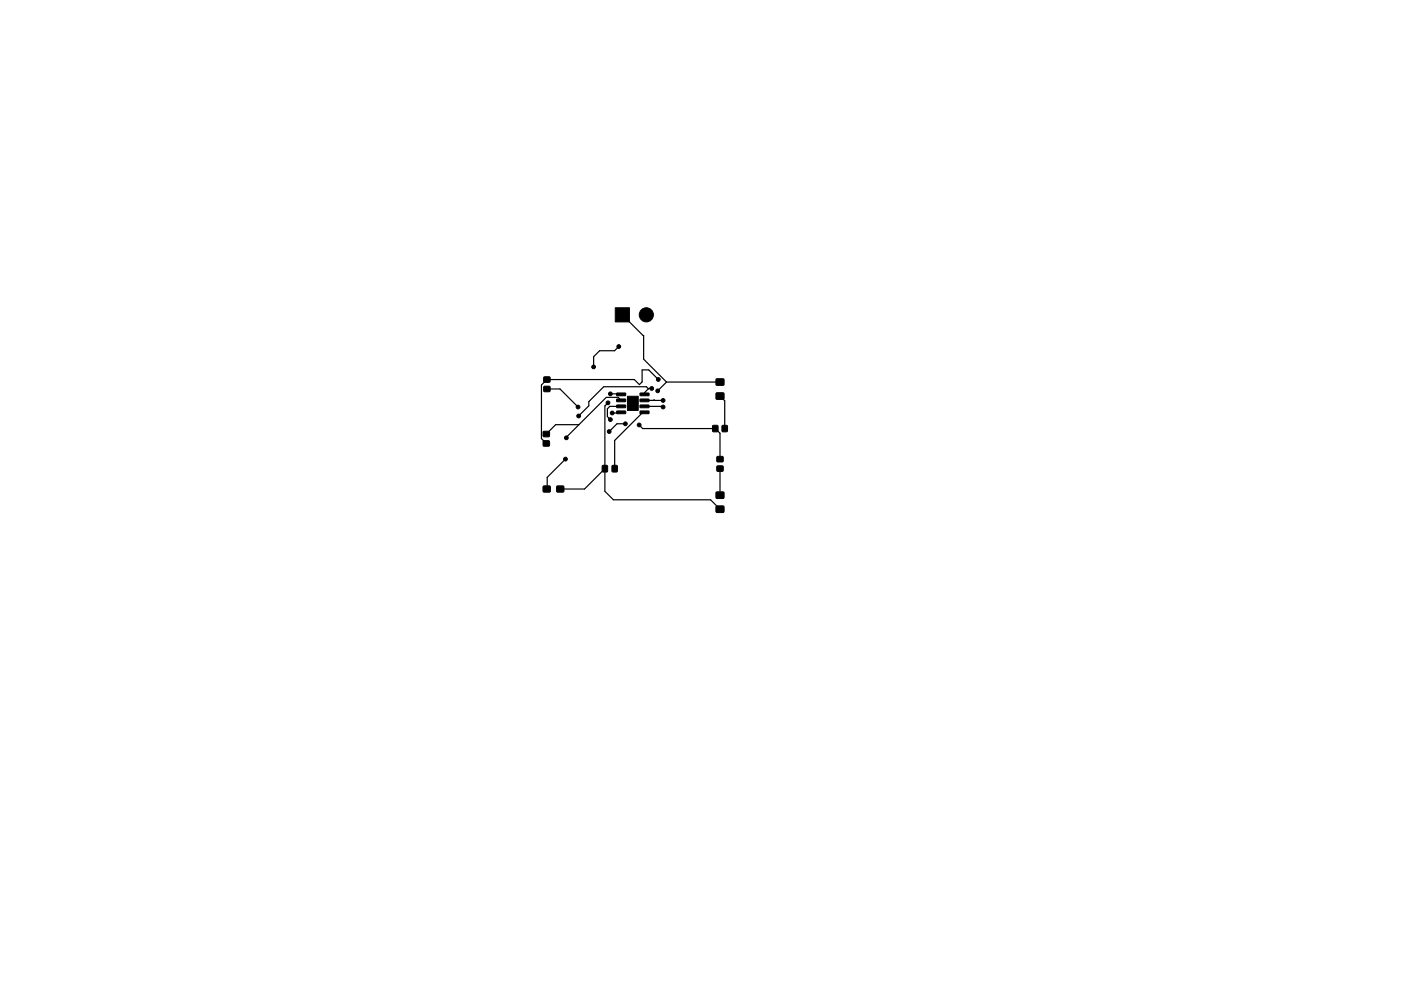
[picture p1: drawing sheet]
<svg xmlns="http://www.w3.org/2000/svg" width="297mm" height="210mm" viewBox="0 0 297 210" stroke-linecap="round" stroke-linejoin="round" font-family="sans-serif">
<g fill="#000" stroke="#000" stroke-width=".21">
<path d="M130.5 65.3h3v3h-3zM115.2 93.6h1.3v1h-1.3zM115.2 91.6h1.3v1h-1.3zM115.3 82h1.3v1.1h-1.3zM115.3 80h1.3v1.1h-1.3zM127.7 98.8h1.1v1.3h-1.1zM130.8 87.2h1.8l.1 .5-1.9 .1zM130.8 86l1.8-.1 .1 .5-1.9 .1zM130.8 84.7h1.8l.1 .5h-1.9zM130.8 83.4h1.8l.1 .5-1.9 .1zM129.8 98.8h1v1.3h-1zM133 84.1h2.3v3h-2.3z"/>
<path d="M135.7 83.4h1.8l.1 .5-1.8 .1zM135.7 84.7h1.8l.1 .5h-1.8zM135.7 86l1.8-.1 .1 .5-1.8 .1zM135.7 87.2h1.8l.1 .5-1.8 .1zM151.9 83.4h1.6v1.3h-1.6zM151.9 80.4h1.6v1.3h-1.6zM151.1 90.3h1.1v1.3h-1.1zM152 96.9h1.3v1h-1.3zM152 98.9h1.3v1h-1.3zM153.1 90.3h1.1v1.3h-1.1zM115.2 103.2h1.4v1.2h-1.4zM118.1 103.2h1.4v1.2h-1.4z"/>
<path d="M151.9 107.4h1.6v1.3h-1.6zM151.9 104.4h1.6v1.3h-1.6z"/>
<circle cx="125.9" cy="77.8" r=".4"/>
<circle cx="131.2" cy="73.5" r=".4"/>
<circle cx="137" cy="66.8" r="1.5"/>
<circle cx="119.9" cy="97.4" r=".4"/>
<circle cx="120.1" cy="92.9" r=".4"/>
<circle cx="122.6" cy="86.4" r=".4"/>
<circle cx="122.7" cy="88.3" r=".4"/>
<circle cx="128.9" cy="85.5" r=".4"/>
<circle cx="129.2" cy="91.6" r=".4"/>
<circle cx="129.4" cy="83.6" r=".4"/>
<circle cx="129.4" cy="89" r=".4"/>
<circle cx="129.8" cy="87.6" r=".4"/>
<circle cx="132.6" cy="89.9" r=".4"/>
<circle cx="135.5" cy="90.2" r=".4"/>
<circle cx="138.2" cy="82.4" r=".4"/>
<circle cx="139.4" cy="82.9" r=".4"/>
<circle cx="139.6" cy="80.5" r=".4"/>
<circle cx="140.6" cy="85" r=".4"/>
<circle cx="140.6" cy="86.4" r=".4"/>
</g>
<g fill="none" stroke="#000" stroke-width=".25">
<path d="M131.2 73.5l-.9 .9h-3.2l-1.2 1.3v2.1M132 66.8l4.5 4.4v5l4.8 4.9M116 82.5h2.7l3.9 3.9M119.9 97.4l-3.9 3.9-.1 2.5M122.7 90.1h-4.9l-2 2M128.2 99.4l-4.3 4.4h-5.1M128.9 85.5l-.7 .6v18.1l1.8 1.8h20.7l2 2M129.4 83.6h2.2M131.7 86.2h-2.4l-.5 .5v1.7l.6 .6M131.7 84.9l-.6-.6h-2.6l-8.5 8.5M131.7 87.5l-.1 .1h-1.8M132.6 89.9h-1.8l-1.6 1.7"/>
<path d="M135.5 90.2l.8 .7h15.4l1 1v5.5M136.6 86.2h3.9l.1 .2M136.6 84.9h2l.1-.1 .1 .2h1.8M136.6 87.5h-.3l-6 5.9v6M137.5 82.5l-.4-.4h-9.1l-3.2 3.1v.9l-2.1 2.2M138.2 82.4h-.7l-.9 .9v.4M139.6 80.5l-2.1-2h-1.4v2.5l-.5 .6-1.1-1.1h-18.5l-1.2 1.2v11.4l1 1M141.3 81.1l-1.9 1.8M141.3 81.1h11.4M152.7 84l1 1v5.9M152.7 99.4v5.7"/>
</g>
</svg>
